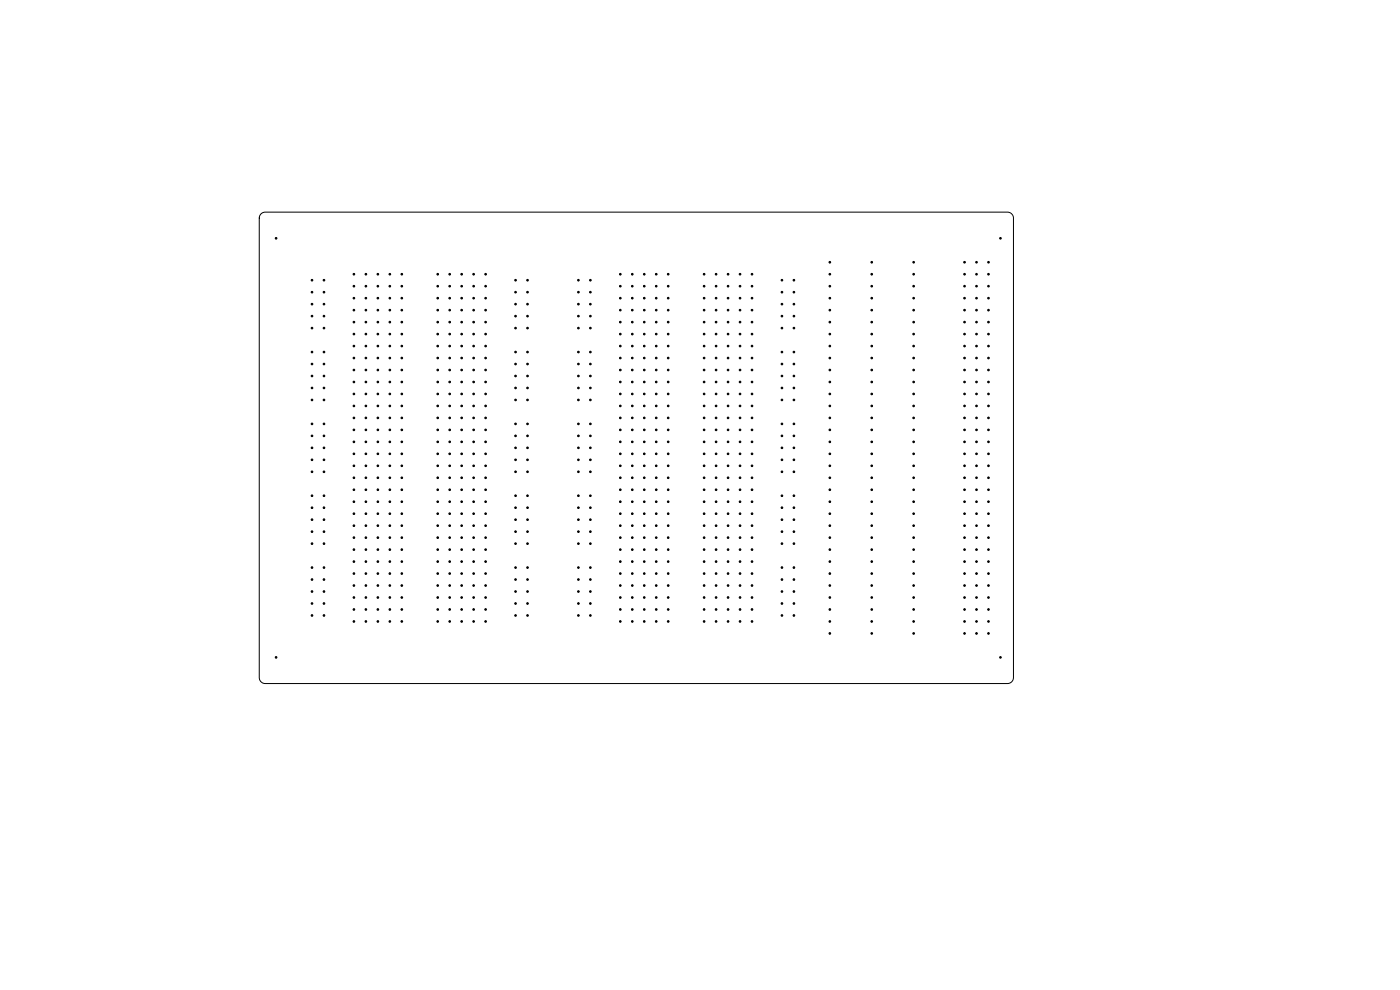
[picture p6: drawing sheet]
<svg xmlns="http://www.w3.org/2000/svg" width="297mm" height="210mm" viewBox="0 0 297 210" stroke-linecap="round" stroke-linejoin="round" font-family="sans-serif">
<path d="M55.4 45.4l.9-.4h157.4a1.27 1.27 0 0 1 1.3 1.3v97.4a1.27 1.27 0 0 1-1.3 1.3h-157.4a1.27 1.27 0 0 1-1.3-1.3v-97.4z" fill="none" stroke="#000" stroke-width=".21"/>
<g fill="#000" stroke="#000" stroke-width=".21">
<circle cx="58.6" cy="50.6" r=".17"/>
<circle cx="66.2" cy="59.4" r=".17"/>
<circle cx="68.7" cy="59.4" r=".17"/>
<circle cx="75.1" cy="58.2" r=".17"/>
<circle cx="77.6" cy="58.2" r=".17"/>
<circle cx="80.2" cy="58.2" r=".17"/>
<circle cx="82.7" cy="58.2" r=".17"/>
<circle cx="85.2" cy="58.2" r=".17"/>
<circle cx="92.9" cy="58.2" r=".17"/>
<circle cx="95.4" cy="58.2" r=".17"/>
<circle cx="97.9" cy="58.2" r=".17"/>
<circle cx="100.5" cy="58.2" r=".17"/>
<circle cx="103" cy="58.2" r=".17"/>
<circle cx="109.4" cy="59.4" r=".17"/>
<circle cx="111.9" cy="59.4" r=".17"/>
<circle cx="122.7" cy="59.4" r=".17"/>
<circle cx="125.2" cy="59.4" r=".17"/>
<circle cx="131.6" cy="58.2" r=".17"/>
<circle cx="134.1" cy="58.2" r=".17"/>
<circle cx="136.7" cy="58.2" r=".17"/>
<circle cx="139.2" cy="58.2" r=".17"/>
<circle cx="141.8" cy="58.2" r=".17"/>
<circle cx="149.4" cy="58.2" r=".17"/>
<circle cx="151.9" cy="58.2" r=".17"/>
<circle cx="154.5" cy="58.2" r=".17"/>
<circle cx="157" cy="58.2" r=".17"/>
<circle cx="159.5" cy="58.2" r=".17"/>
<circle cx="165.9" cy="59.4" r=".17"/>
<circle cx="168.4" cy="59.4" r=".17"/>
<circle cx="176" cy="58.2" r=".17"/>
<circle cx="176" cy="55.6" r=".17"/>
<circle cx="184.9" cy="58.2" r=".17"/>
<circle cx="184.9" cy="55.6" r=".17"/>
<circle cx="193.8" cy="58.2" r=".17"/>
<circle cx="193.8" cy="55.6" r=".17"/>
<circle cx="204.6" cy="58.2" r=".17"/>
<circle cx="204.6" cy="55.6" r=".17"/>
<circle cx="207.2" cy="55.6" r=".17"/>
<circle cx="207.2" cy="58.2" r=".17"/>
<circle cx="209.7" cy="55.6" r=".17"/>
<circle cx="209.7" cy="58.2" r=".17"/>
<circle cx="212.2" cy="50.6" r=".17"/>
<circle cx="66.2" cy="79.8" r=".17"/>
<circle cx="66.2" cy="64.5" r=".17"/>
<circle cx="66.2" cy="69.6" r=".17"/>
<circle cx="66.2" cy="62" r=".17"/>
<circle cx="66.2" cy="67.1" r=".17"/>
<circle cx="66.2" cy="74.7" r=".17"/>
<circle cx="66.2" cy="77.2" r=".17"/>
<circle cx="68.7" cy="74.7" r=".17"/>
<circle cx="68.7" cy="79.8" r=".17"/>
<circle cx="68.7" cy="77.2" r=".17"/>
<circle cx="68.7" cy="67.1" r=".17"/>
<circle cx="68.7" cy="62" r=".17"/>
<circle cx="68.7" cy="69.6" r=".17"/>
<circle cx="68.7" cy="64.5" r=".17"/>
<circle cx="75.1" cy="68.3" r=".17"/>
<circle cx="75.1" cy="73.4" r=".17"/>
<circle cx="75.1" cy="70.9" r=".17"/>
<circle cx="75.1" cy="60.7" r=".17"/>
<circle cx="75.1" cy="65.8" r=".17"/>
<circle cx="75.1" cy="76" r=".17"/>
<circle cx="75.1" cy="63.3" r=".17"/>
<circle cx="75.1" cy="78.5" r=".17"/>
<circle cx="77.6" cy="76" r=".17"/>
<circle cx="77.6" cy="60.7" r=".17"/>
<circle cx="77.6" cy="78.5" r=".17"/>
<circle cx="77.6" cy="68.3" r=".17"/>
<circle cx="77.6" cy="70.9" r=".17"/>
<circle cx="77.6" cy="73.4" r=".17"/>
<circle cx="77.6" cy="65.8" r=".17"/>
<circle cx="77.6" cy="63.3" r=".17"/>
<circle cx="80.2" cy="68.3" r=".17"/>
<circle cx="80.2" cy="73.4" r=".17"/>
<circle cx="80.2" cy="76" r=".17"/>
<circle cx="80.2" cy="65.8" r=".17"/>
<circle cx="80.2" cy="60.7" r=".17"/>
<circle cx="80.2" cy="63.3" r=".17"/>
<circle cx="80.2" cy="70.9" r=".17"/>
<circle cx="80.2" cy="78.5" r=".17"/>
<circle cx="82.7" cy="73.4" r=".17"/>
<circle cx="82.7" cy="60.7" r=".17"/>
<circle cx="82.7" cy="68.3" r=".17"/>
<circle cx="82.7" cy="63.3" r=".17"/>
<circle cx="82.7" cy="78.5" r=".17"/>
<circle cx="82.7" cy="76" r=".17"/>
<circle cx="82.7" cy="65.8" r=".17"/>
<circle cx="82.7" cy="70.9" r=".17"/>
<circle cx="85.2" cy="70.9" r=".17"/>
<circle cx="85.2" cy="63.3" r=".17"/>
<circle cx="85.2" cy="68.3" r=".17"/>
<circle cx="85.2" cy="60.7" r=".17"/>
<circle cx="85.2" cy="76" r=".17"/>
<circle cx="85.2" cy="65.8" r=".17"/>
<circle cx="85.2" cy="78.5" r=".17"/>
<circle cx="85.2" cy="73.4" r=".17"/>
<circle cx="92.9" cy="63.3" r=".17"/>
<circle cx="92.9" cy="68.3" r=".17"/>
<circle cx="92.9" cy="70.9" r=".17"/>
<circle cx="92.9" cy="73.4" r=".17"/>
<circle cx="92.9" cy="78.5" r=".17"/>
<circle cx="92.9" cy="76" r=".17"/>
<circle cx="92.9" cy="60.7" r=".17"/>
<circle cx="92.9" cy="65.8" r=".17"/>
<circle cx="95.4" cy="68.3" r=".17"/>
<circle cx="95.4" cy="63.3" r=".17"/>
<circle cx="95.4" cy="70.9" r=".17"/>
<circle cx="95.4" cy="76" r=".17"/>
<circle cx="95.4" cy="60.7" r=".17"/>
<circle cx="95.4" cy="65.8" r=".17"/>
<circle cx="95.4" cy="78.5" r=".17"/>
<circle cx="95.4" cy="73.4" r=".17"/>
<circle cx="97.9" cy="78.5" r=".17"/>
<circle cx="97.9" cy="70.9" r=".17"/>
<circle cx="97.9" cy="76" r=".17"/>
<circle cx="97.9" cy="68.3" r=".17"/>
<circle cx="97.9" cy="65.8" r=".17"/>
<circle cx="97.9" cy="73.4" r=".17"/>
<circle cx="97.9" cy="60.7" r=".17"/>
<circle cx="97.9" cy="63.3" r=".17"/>
<circle cx="100.5" cy="78.5" r=".17"/>
<circle cx="100.5" cy="70.9" r=".17"/>
<circle cx="100.5" cy="73.4" r=".17"/>
<circle cx="100.5" cy="76" r=".17"/>
<circle cx="100.5" cy="60.7" r=".17"/>
<circle cx="100.5" cy="68.3" r=".17"/>
<circle cx="100.5" cy="63.3" r=".17"/>
<circle cx="100.5" cy="65.8" r=".17"/>
<circle cx="103" cy="60.7" r=".17"/>
<circle cx="103" cy="78.5" r=".17"/>
<circle cx="103" cy="68.3" r=".17"/>
<circle cx="103" cy="65.8" r=".17"/>
<circle cx="103" cy="70.9" r=".17"/>
<circle cx="103" cy="76" r=".17"/>
<circle cx="103" cy="63.3" r=".17"/>
<circle cx="103" cy="73.4" r=".17"/>
<circle cx="109.4" cy="64.5" r=".17"/>
<circle cx="109.4" cy="67.1" r=".17"/>
<circle cx="109.4" cy="62" r=".17"/>
<circle cx="109.4" cy="74.7" r=".17"/>
<circle cx="109.4" cy="79.8" r=".17"/>
<circle cx="109.4" cy="69.6" r=".17"/>
<circle cx="109.4" cy="77.2" r=".17"/>
<circle cx="111.9" cy="64.5" r=".17"/>
<circle cx="111.9" cy="74.7" r=".17"/>
<circle cx="111.9" cy="67.1" r=".17"/>
<circle cx="111.9" cy="62" r=".17"/>
<circle cx="111.9" cy="69.6" r=".17"/>
<circle cx="111.9" cy="77.2" r=".17"/>
<circle cx="111.9" cy="79.8" r=".17"/>
<circle cx="122.7" cy="69.6" r=".17"/>
<circle cx="122.7" cy="77.2" r=".17"/>
<circle cx="122.7" cy="64.5" r=".17"/>
<circle cx="122.7" cy="79.8" r=".17"/>
<circle cx="122.7" cy="67.1" r=".17"/>
<circle cx="122.7" cy="74.7" r=".17"/>
<circle cx="122.7" cy="62" r=".17"/>
<circle cx="125.2" cy="74.7" r=".17"/>
<circle cx="125.2" cy="67.1" r=".17"/>
<circle cx="125.2" cy="62" r=".17"/>
<circle cx="125.2" cy="79.8" r=".17"/>
<circle cx="125.2" cy="64.5" r=".17"/>
<circle cx="125.2" cy="77.2" r=".17"/>
<circle cx="125.2" cy="69.6" r=".17"/>
<circle cx="131.6" cy="68.3" r=".17"/>
<circle cx="131.6" cy="76" r=".17"/>
<circle cx="131.6" cy="70.9" r=".17"/>
<circle cx="131.6" cy="73.4" r=".17"/>
<circle cx="131.6" cy="63.3" r=".17"/>
<circle cx="131.6" cy="60.7" r=".17"/>
<circle cx="131.6" cy="78.5" r=".17"/>
<circle cx="131.6" cy="65.8" r=".17"/>
<circle cx="134.1" cy="76" r=".17"/>
<circle cx="134.1" cy="68.3" r=".17"/>
<circle cx="134.1" cy="70.9" r=".17"/>
<circle cx="134.1" cy="73.4" r=".17"/>
<circle cx="134.1" cy="78.5" r=".17"/>
<circle cx="134.1" cy="60.7" r=".17"/>
<circle cx="134.1" cy="63.3" r=".17"/>
<circle cx="134.1" cy="65.8" r=".17"/>
<circle cx="136.7" cy="60.7" r=".17"/>
<circle cx="136.7" cy="76" r=".17"/>
<circle cx="136.7" cy="68.3" r=".17"/>
<circle cx="136.7" cy="73.4" r=".17"/>
<circle cx="136.7" cy="78.5" r=".17"/>
<circle cx="136.7" cy="65.8" r=".17"/>
<circle cx="136.7" cy="70.9" r=".17"/>
<circle cx="136.7" cy="63.3" r=".17"/>
<circle cx="139.2" cy="68.3" r=".17"/>
<circle cx="139.2" cy="70.9" r=".17"/>
<circle cx="139.2" cy="76" r=".17"/>
<circle cx="139.2" cy="60.7" r=".17"/>
<circle cx="139.2" cy="63.3" r=".17"/>
<circle cx="139.2" cy="78.5" r=".17"/>
<circle cx="139.2" cy="73.4" r=".17"/>
<circle cx="139.2" cy="65.8" r=".17"/>
<circle cx="141.8" cy="70.9" r=".17"/>
<circle cx="141.8" cy="73.4" r=".17"/>
<circle cx="141.8" cy="76" r=".17"/>
<circle cx="141.8" cy="60.7" r=".17"/>
<circle cx="141.8" cy="78.5" r=".17"/>
<circle cx="141.8" cy="68.3" r=".17"/>
<circle cx="141.8" cy="65.8" r=".17"/>
<circle cx="141.8" cy="63.3" r=".17"/>
<circle cx="149.4" cy="73.4" r=".17"/>
<circle cx="149.4" cy="76" r=".17"/>
<circle cx="149.4" cy="70.9" r=".17"/>
<circle cx="149.4" cy="60.7" r=".17"/>
<circle cx="149.4" cy="68.3" r=".17"/>
<circle cx="149.4" cy="63.3" r=".17"/>
<circle cx="149.4" cy="78.5" r=".17"/>
<circle cx="149.4" cy="65.8" r=".17"/>
<circle cx="151.9" cy="60.7" r=".17"/>
<circle cx="151.9" cy="78.5" r=".17"/>
<circle cx="151.9" cy="70.9" r=".17"/>
<circle cx="151.9" cy="73.4" r=".17"/>
<circle cx="151.9" cy="76" r=".17"/>
<circle cx="151.9" cy="65.8" r=".17"/>
<circle cx="151.9" cy="68.3" r=".17"/>
<circle cx="151.9" cy="63.3" r=".17"/>
<circle cx="154.5" cy="60.7" r=".17"/>
<circle cx="154.5" cy="65.8" r=".17"/>
<circle cx="154.5" cy="78.5" r=".17"/>
<circle cx="154.5" cy="70.9" r=".17"/>
<circle cx="154.5" cy="73.4" r=".17"/>
<circle cx="154.5" cy="76" r=".17"/>
<circle cx="154.5" cy="63.3" r=".17"/>
<circle cx="154.5" cy="68.3" r=".17"/>
<circle cx="157" cy="63.3" r=".17"/>
<circle cx="157" cy="78.5" r=".17"/>
<circle cx="157" cy="65.8" r=".17"/>
<circle cx="157" cy="73.4" r=".17"/>
<circle cx="157" cy="76" r=".17"/>
<circle cx="157" cy="68.3" r=".17"/>
<circle cx="157" cy="60.7" r=".17"/>
<circle cx="157" cy="70.9" r=".17"/>
<circle cx="159.5" cy="60.7" r=".17"/>
<circle cx="159.5" cy="76" r=".17"/>
<circle cx="159.5" cy="68.3" r=".17"/>
<circle cx="159.5" cy="65.8" r=".17"/>
<circle cx="159.5" cy="70.9" r=".17"/>
<circle cx="159.5" cy="78.5" r=".17"/>
<circle cx="159.5" cy="63.3" r=".17"/>
<circle cx="159.5" cy="73.4" r=".17"/>
<circle cx="165.9" cy="74.7" r=".17"/>
<circle cx="165.9" cy="62" r=".17"/>
<circle cx="165.9" cy="79.8" r=".17"/>
<circle cx="165.9" cy="69.6" r=".17"/>
<circle cx="165.9" cy="77.2" r=".17"/>
<circle cx="165.9" cy="67.1" r=".17"/>
<circle cx="165.9" cy="64.5" r=".17"/>
<circle cx="168.4" cy="74.7" r=".17"/>
<circle cx="168.4" cy="64.5" r=".17"/>
<circle cx="168.4" cy="67.1" r=".17"/>
<circle cx="168.4" cy="79.8" r=".17"/>
<circle cx="168.4" cy="62" r=".17"/>
<circle cx="168.4" cy="69.6" r=".17"/>
<circle cx="168.4" cy="77.2" r=".17"/>
<circle cx="176" cy="65.8" r=".17"/>
<circle cx="176" cy="70.9" r=".17"/>
<circle cx="176" cy="78.5" r=".17"/>
<circle cx="176" cy="60.7" r=".17"/>
<circle cx="176" cy="73.4" r=".17"/>
<circle cx="176" cy="63.3" r=".17"/>
<circle cx="176" cy="68.3" r=".17"/>
<circle cx="176" cy="76" r=".17"/>
<circle cx="184.9" cy="68.3" r=".17"/>
<circle cx="184.9" cy="60.7" r=".17"/>
<circle cx="184.9" cy="78.5" r=".17"/>
<circle cx="184.9" cy="65.8" r=".17"/>
<circle cx="184.9" cy="63.3" r=".17"/>
<circle cx="184.9" cy="76" r=".17"/>
<circle cx="184.9" cy="70.9" r=".17"/>
<circle cx="184.9" cy="73.4" r=".17"/>
<circle cx="193.8" cy="60.7" r=".17"/>
<circle cx="193.8" cy="78.5" r=".17"/>
<circle cx="193.8" cy="65.8" r=".17"/>
<circle cx="193.8" cy="68.3" r=".17"/>
<circle cx="193.8" cy="76" r=".17"/>
<circle cx="193.8" cy="70.9" r=".17"/>
<circle cx="193.8" cy="73.4" r=".17"/>
<circle cx="193.8" cy="63.3" r=".17"/>
<circle cx="204.6" cy="63.3" r=".17"/>
<circle cx="204.6" cy="78.5" r=".17"/>
<circle cx="204.6" cy="68.3" r=".17"/>
<circle cx="204.6" cy="60.7" r=".17"/>
<circle cx="204.6" cy="65.8" r=".17"/>
<circle cx="204.6" cy="73.4" r=".17"/>
<circle cx="204.6" cy="76" r=".17"/>
<circle cx="204.6" cy="70.9" r=".17"/>
<circle cx="207.2" cy="76" r=".17"/>
<circle cx="207.2" cy="63.3" r=".17"/>
<circle cx="207.2" cy="60.7" r=".17"/>
<circle cx="207.2" cy="65.8" r=".17"/>
<circle cx="207.2" cy="70.9" r=".17"/>
<circle cx="207.2" cy="78.5" r=".17"/>
<circle cx="207.2" cy="68.3" r=".17"/>
<circle cx="207.2" cy="73.4" r=".17"/>
<circle cx="209.7" cy="63.3" r=".17"/>
<circle cx="209.7" cy="78.5" r=".17"/>
<circle cx="209.7" cy="60.7" r=".17"/>
<circle cx="209.7" cy="76" r=".17"/>
<circle cx="209.7" cy="65.8" r=".17"/>
<circle cx="209.7" cy="73.4" r=".17"/>
<circle cx="209.7" cy="68.3" r=".17"/>
<circle cx="209.7" cy="70.9" r=".17"/>
<circle cx="66.2" cy="82.3" r=".17"/>
<circle cx="66.2" cy="92.5" r=".17"/>
<circle cx="66.2" cy="95" r=".17"/>
<circle cx="66.2" cy="84.8" r=".17"/>
<circle cx="66.2" cy="89.9" r=".17"/>
<circle cx="66.2" cy="97.5" r=".17"/>
<circle cx="68.7" cy="84.8" r=".17"/>
<circle cx="68.7" cy="97.5" r=".17"/>
<circle cx="68.7" cy="89.9" r=".17"/>
<circle cx="68.7" cy="92.5" r=".17"/>
<circle cx="68.7" cy="82.3" r=".17"/>
<circle cx="68.7" cy="95" r=".17"/>
<circle cx="75.1" cy="93.7" r=".17"/>
<circle cx="75.1" cy="81" r=".17"/>
<circle cx="75.1" cy="91.2" r=".17"/>
<circle cx="75.1" cy="86.1" r=".17"/>
<circle cx="75.1" cy="96.3" r=".17"/>
<circle cx="75.1" cy="88.7" r=".17"/>
<circle cx="75.1" cy="98.8" r=".17"/>
<circle cx="75.1" cy="83.6" r=".17"/>
<circle cx="77.6" cy="96.3" r=".17"/>
<circle cx="77.6" cy="81" r=".17"/>
<circle cx="77.6" cy="93.7" r=".17"/>
<circle cx="77.6" cy="83.6" r=".17"/>
<circle cx="77.6" cy="86.1" r=".17"/>
<circle cx="77.6" cy="88.7" r=".17"/>
<circle cx="77.6" cy="91.2" r=".17"/>
<circle cx="77.6" cy="98.8" r=".17"/>
<circle cx="80.2" cy="91.2" r=".17"/>
<circle cx="80.2" cy="93.7" r=".17"/>
<circle cx="80.2" cy="88.7" r=".17"/>
<circle cx="80.2" cy="83.6" r=".17"/>
<circle cx="80.2" cy="98.8" r=".17"/>
<circle cx="80.2" cy="81" r=".17"/>
<circle cx="80.2" cy="86.1" r=".17"/>
<circle cx="80.2" cy="96.3" r=".17"/>
<circle cx="82.7" cy="81" r=".17"/>
<circle cx="82.7" cy="93.7" r=".17"/>
<circle cx="82.7" cy="96.3" r=".17"/>
<circle cx="82.7" cy="98.8" r=".17"/>
<circle cx="82.7" cy="83.6" r=".17"/>
<circle cx="82.7" cy="88.7" r=".17"/>
<circle cx="82.7" cy="91.2" r=".17"/>
<circle cx="82.7" cy="86.1" r=".17"/>
<circle cx="85.2" cy="88.7" r=".17"/>
<circle cx="85.2" cy="91.2" r=".17"/>
<circle cx="85.2" cy="98.8" r=".17"/>
<circle cx="85.2" cy="86.1" r=".17"/>
<circle cx="85.2" cy="83.6" r=".17"/>
<circle cx="85.2" cy="81" r=".17"/>
<circle cx="85.2" cy="93.7" r=".17"/>
<circle cx="85.2" cy="96.3" r=".17"/>
<circle cx="92.9" cy="93.7" r=".17"/>
<circle cx="92.9" cy="83.6" r=".17"/>
<circle cx="92.9" cy="91.2" r=".17"/>
<circle cx="92.9" cy="96.3" r=".17"/>
<circle cx="92.9" cy="88.7" r=".17"/>
<circle cx="92.9" cy="98.8" r=".17"/>
<circle cx="92.9" cy="81" r=".17"/>
<circle cx="92.9" cy="86.1" r=".17"/>
<circle cx="95.4" cy="83.6" r=".17"/>
<circle cx="95.4" cy="88.7" r=".17"/>
<circle cx="95.4" cy="91.2" r=".17"/>
<circle cx="95.4" cy="98.8" r=".17"/>
<circle cx="95.4" cy="81" r=".17"/>
<circle cx="95.4" cy="93.7" r=".17"/>
<circle cx="95.4" cy="86.1" r=".17"/>
<circle cx="95.4" cy="96.3" r=".17"/>
<circle cx="97.9" cy="98.8" r=".17"/>
<circle cx="97.9" cy="81" r=".17"/>
<circle cx="97.9" cy="86.1" r=".17"/>
<circle cx="97.9" cy="88.7" r=".17"/>
<circle cx="97.9" cy="93.7" r=".17"/>
<circle cx="97.9" cy="83.6" r=".17"/>
<circle cx="97.9" cy="96.3" r=".17"/>
<circle cx="97.9" cy="91.2" r=".17"/>
<circle cx="100.5" cy="93.7" r=".17"/>
<circle cx="100.5" cy="96.3" r=".17"/>
<circle cx="100.5" cy="83.6" r=".17"/>
<circle cx="100.5" cy="88.7" r=".17"/>
<circle cx="100.5" cy="91.2" r=".17"/>
<circle cx="100.5" cy="86.1" r=".17"/>
<circle cx="100.5" cy="98.8" r=".17"/>
<circle cx="100.5" cy="81" r=".17"/>
<circle cx="103" cy="93.7" r=".17"/>
<circle cx="103" cy="86.1" r=".17"/>
<circle cx="103" cy="83.6" r=".17"/>
<circle cx="103" cy="81" r=".17"/>
<circle cx="103" cy="91.2" r=".17"/>
<circle cx="103" cy="96.3" r=".17"/>
<circle cx="103" cy="98.8" r=".17"/>
<circle cx="103" cy="88.7" r=".17"/>
<circle cx="109.4" cy="95" r=".17"/>
<circle cx="109.4" cy="82.3" r=".17"/>
<circle cx="109.4" cy="97.5" r=".17"/>
<circle cx="109.4" cy="89.9" r=".17"/>
<circle cx="109.4" cy="92.5" r=".17"/>
<circle cx="109.4" cy="84.8" r=".17"/>
<circle cx="111.9" cy="82.3" r=".17"/>
<circle cx="111.9" cy="84.8" r=".17"/>
<circle cx="111.9" cy="92.5" r=".17"/>
<circle cx="111.9" cy="89.9" r=".17"/>
<circle cx="111.9" cy="95" r=".17"/>
<circle cx="111.9" cy="97.5" r=".17"/>
<circle cx="122.7" cy="97.5" r=".17"/>
<circle cx="122.7" cy="82.3" r=".17"/>
<circle cx="122.7" cy="89.9" r=".17"/>
<circle cx="122.7" cy="92.5" r=".17"/>
<circle cx="122.7" cy="95" r=".17"/>
<circle cx="122.7" cy="84.8" r=".17"/>
<circle cx="125.2" cy="89.9" r=".17"/>
<circle cx="125.2" cy="92.5" r=".17"/>
<circle cx="125.2" cy="82.3" r=".17"/>
<circle cx="125.2" cy="95" r=".17"/>
<circle cx="125.2" cy="97.5" r=".17"/>
<circle cx="125.2" cy="84.8" r=".17"/>
<circle cx="131.6" cy="83.6" r=".17"/>
<circle cx="131.6" cy="98.8" r=".17"/>
<circle cx="131.6" cy="93.7" r=".17"/>
<circle cx="131.6" cy="81" r=".17"/>
<circle cx="131.6" cy="88.7" r=".17"/>
<circle cx="131.6" cy="91.2" r=".17"/>
<circle cx="131.6" cy="86.1" r=".17"/>
<circle cx="131.6" cy="96.3" r=".17"/>
<circle cx="134.1" cy="83.6" r=".17"/>
<circle cx="134.1" cy="88.7" r=".17"/>
<circle cx="134.1" cy="98.8" r=".17"/>
<circle cx="134.1" cy="91.2" r=".17"/>
<circle cx="134.1" cy="81" r=".17"/>
<circle cx="134.1" cy="86.1" r=".17"/>
<circle cx="134.1" cy="93.7" r=".17"/>
<circle cx="134.1" cy="96.3" r=".17"/>
<circle cx="136.7" cy="86.1" r=".17"/>
<circle cx="136.7" cy="91.2" r=".17"/>
<circle cx="136.7" cy="93.7" r=".17"/>
<circle cx="136.7" cy="96.3" r=".17"/>
<circle cx="136.7" cy="83.6" r=".17"/>
<circle cx="136.7" cy="81" r=".17"/>
<circle cx="136.7" cy="88.7" r=".17"/>
<circle cx="136.7" cy="98.8" r=".17"/>
<circle cx="139.2" cy="88.7" r=".17"/>
<circle cx="139.2" cy="91.2" r=".17"/>
<circle cx="139.2" cy="81" r=".17"/>
<circle cx="139.2" cy="83.6" r=".17"/>
<circle cx="139.2" cy="98.8" r=".17"/>
<circle cx="139.2" cy="86.1" r=".17"/>
<circle cx="139.2" cy="93.7" r=".17"/>
<circle cx="139.2" cy="96.3" r=".17"/>
<circle cx="141.8" cy="91.2" r=".17"/>
<circle cx="141.8" cy="93.7" r=".17"/>
<circle cx="141.8" cy="96.3" r=".17"/>
<circle cx="141.8" cy="83.6" r=".17"/>
<circle cx="141.8" cy="98.8" r=".17"/>
<circle cx="141.8" cy="81" r=".17"/>
<circle cx="141.8" cy="86.1" r=".17"/>
<circle cx="141.8" cy="88.7" r=".17"/>
<circle cx="149.4" cy="83.6" r=".17"/>
<circle cx="149.4" cy="88.7" r=".17"/>
<circle cx="149.4" cy="91.2" r=".17"/>
<circle cx="149.4" cy="98.8" r=".17"/>
<circle cx="149.4" cy="81" r=".17"/>
<circle cx="149.4" cy="93.7" r=".17"/>
<circle cx="149.4" cy="86.1" r=".17"/>
<circle cx="149.4" cy="96.3" r=".17"/>
<circle cx="151.9" cy="93.7" r=".17"/>
<circle cx="151.9" cy="96.3" r=".17"/>
<circle cx="151.9" cy="81" r=".17"/>
<circle cx="151.9" cy="83.6" r=".17"/>
<circle cx="151.9" cy="86.1" r=".17"/>
<circle cx="151.9" cy="88.7" r=".17"/>
<circle cx="151.9" cy="91.2" r=".17"/>
<circle cx="151.9" cy="98.8" r=".17"/>
<circle cx="154.5" cy="81" r=".17"/>
<circle cx="154.5" cy="86.1" r=".17"/>
<circle cx="154.5" cy="91.2" r=".17"/>
<circle cx="154.5" cy="93.7" r=".17"/>
<circle cx="154.5" cy="96.3" r=".17"/>
<circle cx="154.5" cy="83.6" r=".17"/>
<circle cx="154.5" cy="88.7" r=".17"/>
<circle cx="154.5" cy="98.8" r=".17"/>
<circle cx="157" cy="81" r=".17"/>
<circle cx="157" cy="83.6" r=".17"/>
<circle cx="157" cy="96.3" r=".17"/>
<circle cx="157" cy="86.1" r=".17"/>
<circle cx="157" cy="91.2" r=".17"/>
<circle cx="157" cy="93.7" r=".17"/>
<circle cx="157" cy="88.7" r=".17"/>
<circle cx="157" cy="98.8" r=".17"/>
<circle cx="159.5" cy="81" r=".17"/>
<circle cx="159.5" cy="86.1" r=".17"/>
<circle cx="159.5" cy="88.7" r=".17"/>
<circle cx="159.5" cy="93.7" r=".17"/>
<circle cx="159.5" cy="96.3" r=".17"/>
<circle cx="159.5" cy="98.8" r=".17"/>
<circle cx="159.5" cy="83.6" r=".17"/>
<circle cx="159.5" cy="91.2" r=".17"/>
<circle cx="165.9" cy="84.8" r=".17"/>
<circle cx="165.9" cy="92.5" r=".17"/>
<circle cx="165.9" cy="82.3" r=".17"/>
<circle cx="165.9" cy="97.5" r=".17"/>
<circle cx="165.9" cy="95" r=".17"/>
<circle cx="165.9" cy="89.9" r=".17"/>
<circle cx="168.4" cy="82.3" r=".17"/>
<circle cx="168.4" cy="95" r=".17"/>
<circle cx="168.4" cy="84.8" r=".17"/>
<circle cx="168.4" cy="97.5" r=".17"/>
<circle cx="168.4" cy="89.9" r=".17"/>
<circle cx="168.4" cy="92.5" r=".17"/>
<circle cx="176" cy="81" r=".17"/>
<circle cx="176" cy="88.7" r=".17"/>
<circle cx="176" cy="93.7" r=".17"/>
<circle cx="176" cy="83.6" r=".17"/>
<circle cx="176" cy="86.1" r=".17"/>
<circle cx="176" cy="91.2" r=".17"/>
<circle cx="176" cy="96.3" r=".17"/>
<circle cx="176" cy="98.8" r=".17"/>
<circle cx="184.9" cy="86.1" r=".17"/>
<circle cx="184.9" cy="83.6" r=".17"/>
<circle cx="184.9" cy="93.7" r=".17"/>
<circle cx="184.9" cy="81" r=".17"/>
<circle cx="184.9" cy="96.3" r=".17"/>
<circle cx="184.9" cy="88.7" r=".17"/>
<circle cx="184.9" cy="98.8" r=".17"/>
<circle cx="184.9" cy="91.2" r=".17"/>
<circle cx="193.8" cy="81" r=".17"/>
<circle cx="193.8" cy="86.1" r=".17"/>
<circle cx="193.8" cy="96.3" r=".17"/>
<circle cx="193.8" cy="83.6" r=".17"/>
<circle cx="193.8" cy="93.7" r=".17"/>
<circle cx="193.8" cy="91.2" r=".17"/>
<circle cx="193.8" cy="98.8" r=".17"/>
<circle cx="193.8" cy="88.7" r=".17"/>
<circle cx="204.6" cy="81" r=".17"/>
<circle cx="204.6" cy="86.1" r=".17"/>
<circle cx="204.6" cy="88.7" r=".17"/>
<circle cx="204.6" cy="91.2" r=".17"/>
<circle cx="204.6" cy="93.7" r=".17"/>
<circle cx="204.6" cy="96.3" r=".17"/>
<circle cx="204.6" cy="98.8" r=".17"/>
<circle cx="204.6" cy="83.6" r=".17"/>
<circle cx="207.2" cy="81" r=".17"/>
<circle cx="207.2" cy="86.1" r=".17"/>
<circle cx="207.2" cy="88.7" r=".17"/>
<circle cx="207.2" cy="98.8" r=".17"/>
<circle cx="207.2" cy="83.6" r=".17"/>
<circle cx="207.2" cy="91.2" r=".17"/>
<circle cx="207.2" cy="93.7" r=".17"/>
<circle cx="207.2" cy="96.3" r=".17"/>
<circle cx="209.7" cy="81" r=".17"/>
<circle cx="209.7" cy="88.7" r=".17"/>
<circle cx="209.7" cy="98.8" r=".17"/>
<circle cx="209.7" cy="83.6" r=".17"/>
<circle cx="209.7" cy="86.1" r=".17"/>
<circle cx="209.7" cy="91.2" r=".17"/>
<circle cx="209.7" cy="93.7" r=".17"/>
<circle cx="209.7" cy="96.3" r=".17"/>
<circle cx="66.2" cy="112.8" r=".17"/>
<circle cx="66.2" cy="100.1" r=".17"/>
<circle cx="66.2" cy="107.7" r=".17"/>
<circle cx="66.2" cy="105.2" r=".17"/>
<circle cx="66.2" cy="115.3" r=".17"/>
<circle cx="66.2" cy="110.2" r=".17"/>
<circle cx="68.7" cy="112.8" r=".17"/>
<circle cx="68.7" cy="107.7" r=".17"/>
<circle cx="68.7" cy="105.2" r=".17"/>
<circle cx="68.7" cy="100.1" r=".17"/>
<circle cx="68.7" cy="110.2" r=".17"/>
<circle cx="68.7" cy="115.3" r=".17"/>
<circle cx="75.1" cy="106.4" r=".17"/>
<circle cx="75.1" cy="111.5" r=".17"/>
<circle cx="75.1" cy="114.1" r=".17"/>
<circle cx="75.1" cy="119.1" r=".17"/>
<circle cx="75.1" cy="101.4" r=".17"/>
<circle cx="75.1" cy="109" r=".17"/>
<circle cx="75.1" cy="103.9" r=".17"/>
<circle cx="75.1" cy="116.6" r=".17"/>
<circle cx="77.6" cy="101.4" r=".17"/>
<circle cx="77.6" cy="109" r=".17"/>
<circle cx="77.6" cy="111.5" r=".17"/>
<circle cx="77.6" cy="116.6" r=".17"/>
<circle cx="77.6" cy="119.1" r=".17"/>
<circle cx="77.6" cy="106.4" r=".17"/>
<circle cx="77.6" cy="114.1" r=".17"/>
<circle cx="77.6" cy="103.9" r=".17"/>
<circle cx="80.2" cy="101.4" r=".17"/>
<circle cx="80.2" cy="106.4" r=".17"/>
<circle cx="80.2" cy="111.5" r=".17"/>
<circle cx="80.2" cy="109" r=".17"/>
<circle cx="80.2" cy="116.6" r=".17"/>
<circle cx="80.2" cy="103.9" r=".17"/>
<circle cx="80.2" cy="114.1" r=".17"/>
<circle cx="80.2" cy="119.1" r=".17"/>
<circle cx="82.7" cy="119.1" r=".17"/>
<circle cx="82.7" cy="111.5" r=".17"/>
<circle cx="82.7" cy="106.4" r=".17"/>
<circle cx="82.7" cy="103.9" r=".17"/>
<circle cx="82.7" cy="109" r=".17"/>
<circle cx="82.7" cy="116.6" r=".17"/>
<circle cx="82.7" cy="114.1" r=".17"/>
<circle cx="82.7" cy="101.4" r=".17"/>
<circle cx="85.2" cy="116.6" r=".17"/>
<circle cx="85.2" cy="111.5" r=".17"/>
<circle cx="85.2" cy="106.4" r=".17"/>
<circle cx="85.2" cy="114.1" r=".17"/>
<circle cx="85.2" cy="101.4" r=".17"/>
<circle cx="85.2" cy="103.9" r=".17"/>
<circle cx="85.2" cy="109" r=".17"/>
<circle cx="85.2" cy="119.1" r=".17"/>
<circle cx="92.9" cy="101.4" r=".17"/>
<circle cx="92.9" cy="114.1" r=".17"/>
<circle cx="92.9" cy="116.6" r=".17"/>
<circle cx="92.9" cy="111.5" r=".17"/>
<circle cx="92.9" cy="103.9" r=".17"/>
<circle cx="92.9" cy="106.4" r=".17"/>
<circle cx="92.9" cy="109" r=".17"/>
<circle cx="92.9" cy="119.1" r=".17"/>
<circle cx="95.4" cy="101.4" r=".17"/>
<circle cx="95.4" cy="106.4" r=".17"/>
<circle cx="95.4" cy="114.1" r=".17"/>
<circle cx="95.4" cy="109" r=".17"/>
<circle cx="95.4" cy="116.6" r=".17"/>
<circle cx="95.4" cy="103.9" r=".17"/>
<circle cx="95.4" cy="111.5" r=".17"/>
<circle cx="95.4" cy="119.1" r=".17"/>
<circle cx="97.9" cy="111.5" r=".17"/>
<circle cx="97.9" cy="109" r=".17"/>
<circle cx="97.9" cy="101.4" r=".17"/>
<circle cx="97.9" cy="106.4" r=".17"/>
<circle cx="97.9" cy="116.6" r=".17"/>
<circle cx="97.9" cy="119.1" r=".17"/>
<circle cx="97.9" cy="103.9" r=".17"/>
<circle cx="97.9" cy="114.1" r=".17"/>
<circle cx="100.5" cy="103.9" r=".17"/>
<circle cx="100.5" cy="116.6" r=".17"/>
<circle cx="100.5" cy="106.4" r=".17"/>
<circle cx="100.5" cy="101.4" r=".17"/>
<circle cx="100.5" cy="111.5" r=".17"/>
<circle cx="100.5" cy="114.1" r=".17"/>
<circle cx="100.5" cy="119.1" r=".17"/>
<circle cx="100.5" cy="109" r=".17"/>
<circle cx="103" cy="116.6" r=".17"/>
<circle cx="103" cy="111.5" r=".17"/>
<circle cx="103" cy="109" r=".17"/>
<circle cx="103" cy="119.1" r=".17"/>
<circle cx="103" cy="103.9" r=".17"/>
<circle cx="103" cy="114.1" r=".17"/>
<circle cx="103" cy="106.4" r=".17"/>
<circle cx="103" cy="101.4" r=".17"/>
<circle cx="109.4" cy="100.1" r=".17"/>
<circle cx="109.4" cy="110.2" r=".17"/>
<circle cx="109.4" cy="112.8" r=".17"/>
<circle cx="109.4" cy="115.3" r=".17"/>
<circle cx="109.4" cy="105.2" r=".17"/>
<circle cx="109.4" cy="107.7" r=".17"/>
<circle cx="111.9" cy="110.2" r=".17"/>
<circle cx="111.9" cy="115.3" r=".17"/>
<circle cx="111.9" cy="100.1" r=".17"/>
<circle cx="111.9" cy="107.7" r=".17"/>
<circle cx="111.9" cy="112.8" r=".17"/>
<circle cx="111.9" cy="105.2" r=".17"/>
<circle cx="122.7" cy="107.7" r=".17"/>
<circle cx="122.7" cy="110.2" r=".17"/>
<circle cx="122.7" cy="112.8" r=".17"/>
<circle cx="122.7" cy="100.1" r=".17"/>
<circle cx="122.7" cy="115.3" r=".17"/>
<circle cx="122.7" cy="105.2" r=".17"/>
<circle cx="125.2" cy="112.8" r=".17"/>
<circle cx="125.2" cy="100.1" r=".17"/>
<circle cx="125.2" cy="105.2" r=".17"/>
<circle cx="125.2" cy="110.2" r=".17"/>
<circle cx="125.2" cy="115.3" r=".17"/>
<circle cx="125.2" cy="107.7" r=".17"/>
<circle cx="131.6" cy="103.9" r=".17"/>
<circle cx="131.6" cy="111.5" r=".17"/>
<circle cx="131.6" cy="114.1" r=".17"/>
<circle cx="131.6" cy="101.4" r=".17"/>
<circle cx="131.6" cy="106.4" r=".17"/>
<circle cx="131.6" cy="109" r=".17"/>
<circle cx="131.6" cy="119.1" r=".17"/>
<circle cx="131.6" cy="116.6" r=".17"/>
<circle cx="134.1" cy="103.9" r=".17"/>
<circle cx="134.1" cy="101.4" r=".17"/>
<circle cx="134.1" cy="111.5" r=".17"/>
<circle cx="134.1" cy="109" r=".17"/>
<circle cx="134.1" cy="119.1" r=".17"/>
<circle cx="134.1" cy="114.1" r=".17"/>
<circle cx="134.1" cy="106.4" r=".17"/>
<circle cx="134.1" cy="116.6" r=".17"/>
<circle cx="136.7" cy="116.6" r=".17"/>
<circle cx="136.7" cy="103.9" r=".17"/>
<circle cx="136.7" cy="114.1" r=".17"/>
<circle cx="136.7" cy="106.4" r=".17"/>
<circle cx="136.7" cy="109" r=".17"/>
<circle cx="136.7" cy="111.5" r=".17"/>
<circle cx="136.7" cy="101.4" r=".17"/>
<circle cx="136.7" cy="119.1" r=".17"/>
<circle cx="139.2" cy="119.1" r=".17"/>
<circle cx="139.2" cy="101.4" r=".17"/>
<circle cx="139.2" cy="103.9" r=".17"/>
<circle cx="139.2" cy="111.5" r=".17"/>
<circle cx="139.2" cy="114.1" r=".17"/>
<circle cx="139.2" cy="106.4" r=".17"/>
<circle cx="139.2" cy="109" r=".17"/>
<circle cx="139.2" cy="116.6" r=".17"/>
<circle cx="141.8" cy="103.9" r=".17"/>
<circle cx="141.8" cy="114.1" r=".17"/>
<circle cx="141.8" cy="106.4" r=".17"/>
<circle cx="141.8" cy="101.4" r=".17"/>
<circle cx="141.8" cy="111.5" r=".17"/>
<circle cx="141.8" cy="116.6" r=".17"/>
<circle cx="141.8" cy="119.1" r=".17"/>
<circle cx="141.8" cy="109" r=".17"/>
<circle cx="149.4" cy="111.5" r=".17"/>
<circle cx="149.4" cy="101.4" r=".17"/>
<circle cx="149.4" cy="106.4" r=".17"/>
<circle cx="149.4" cy="116.6" r=".17"/>
<circle cx="149.4" cy="114.1" r=".17"/>
<circle cx="149.4" cy="109" r=".17"/>
<circle cx="149.4" cy="119.1" r=".17"/>
<circle cx="149.4" cy="103.9" r=".17"/>
<circle cx="151.9" cy="101.4" r=".17"/>
<circle cx="151.9" cy="106.4" r=".17"/>
<circle cx="151.9" cy="116.6" r=".17"/>
<circle cx="151.9" cy="109" r=".17"/>
<circle cx="151.9" cy="111.5" r=".17"/>
<circle cx="151.9" cy="114.1" r=".17"/>
<circle cx="151.9" cy="119.1" r=".17"/>
<circle cx="151.9" cy="103.9" r=".17"/>
<circle cx="154.5" cy="116.6" r=".17"/>
<circle cx="154.5" cy="119.1" r=".17"/>
<circle cx="154.5" cy="106.4" r=".17"/>
<circle cx="154.5" cy="109" r=".17"/>
<circle cx="154.5" cy="101.4" r=".17"/>
<circle cx="154.5" cy="103.9" r=".17"/>
<circle cx="154.5" cy="111.5" r=".17"/>
<circle cx="154.5" cy="114.1" r=".17"/>
<circle cx="157" cy="106.4" r=".17"/>
<circle cx="157" cy="111.5" r=".17"/>
<circle cx="157" cy="116.6" r=".17"/>
<circle cx="157" cy="101.4" r=".17"/>
<circle cx="157" cy="109" r=".17"/>
<circle cx="157" cy="119.1" r=".17"/>
<circle cx="157" cy="103.9" r=".17"/>
<circle cx="157" cy="114.1" r=".17"/>
<circle cx="159.5" cy="101.4" r=".17"/>
<circle cx="159.5" cy="109" r=".17"/>
<circle cx="159.5" cy="111.5" r=".17"/>
<circle cx="159.5" cy="116.6" r=".17"/>
<circle cx="159.5" cy="119.1" r=".17"/>
<circle cx="159.5" cy="103.9" r=".17"/>
<circle cx="159.5" cy="106.4" r=".17"/>
<circle cx="159.5" cy="114.1" r=".17"/>
<circle cx="165.9" cy="112.8" r=".17"/>
<circle cx="165.9" cy="105.2" r=".17"/>
<circle cx="165.9" cy="107.7" r=".17"/>
<circle cx="165.9" cy="110.2" r=".17"/>
<circle cx="165.9" cy="115.3" r=".17"/>
<circle cx="165.9" cy="100.1" r=".17"/>
<circle cx="168.4" cy="100.1" r=".17"/>
<circle cx="168.4" cy="110.2" r=".17"/>
<circle cx="168.4" cy="112.8" r=".17"/>
<circle cx="168.4" cy="115.3" r=".17"/>
<circle cx="168.4" cy="107.7" r=".17"/>
<circle cx="168.4" cy="105.2" r=".17"/>
<circle cx="176" cy="106.4" r=".17"/>
<circle cx="176" cy="114.1" r=".17"/>
<circle cx="176" cy="101.4" r=".17"/>
<circle cx="176" cy="109" r=".17"/>
<circle cx="176" cy="116.6" r=".17"/>
<circle cx="176" cy="103.9" r=".17"/>
<circle cx="176" cy="119.1" r=".17"/>
<circle cx="176" cy="111.5" r=".17"/>
<circle cx="184.9" cy="106.4" r=".17"/>
<circle cx="184.9" cy="109" r=".17"/>
<circle cx="184.9" cy="103.9" r=".17"/>
<circle cx="184.9" cy="114.1" r=".17"/>
<circle cx="184.9" cy="119.1" r=".17"/>
<circle cx="184.9" cy="116.6" r=".17"/>
<circle cx="184.9" cy="101.4" r=".17"/>
<circle cx="184.9" cy="111.5" r=".17"/>
<circle cx="193.8" cy="116.6" r=".17"/>
<circle cx="193.8" cy="109" r=".17"/>
<circle cx="193.8" cy="103.9" r=".17"/>
<circle cx="193.8" cy="106.4" r=".17"/>
<circle cx="193.8" cy="119.1" r=".17"/>
<circle cx="193.8" cy="114.1" r=".17"/>
<circle cx="193.8" cy="101.4" r=".17"/>
<circle cx="193.8" cy="111.5" r=".17"/>
<circle cx="204.6" cy="106.4" r=".17"/>
<circle cx="204.6" cy="109" r=".17"/>
<circle cx="204.6" cy="101.4" r=".17"/>
<circle cx="204.6" cy="103.9" r=".17"/>
<circle cx="204.6" cy="111.5" r=".17"/>
<circle cx="204.6" cy="116.6" r=".17"/>
<circle cx="204.6" cy="114.1" r=".17"/>
<circle cx="204.6" cy="119.1" r=".17"/>
<circle cx="207.2" cy="109" r=".17"/>
<circle cx="207.2" cy="111.5" r=".17"/>
<circle cx="207.2" cy="119.1" r=".17"/>
<circle cx="207.2" cy="103.9" r=".17"/>
<circle cx="207.2" cy="114.1" r=".17"/>
<circle cx="207.2" cy="106.4" r=".17"/>
<circle cx="207.2" cy="116.6" r=".17"/>
<circle cx="207.2" cy="101.4" r=".17"/>
<circle cx="209.7" cy="109" r=".17"/>
<circle cx="209.7" cy="111.5" r=".17"/>
<circle cx="209.7" cy="116.6" r=".17"/>
<circle cx="209.7" cy="119.1" r=".17"/>
<circle cx="209.7" cy="101.4" r=".17"/>
<circle cx="209.7" cy="106.4" r=".17"/>
<circle cx="209.7" cy="114.1" r=".17"/>
<circle cx="209.7" cy="103.9" r=".17"/>
<circle cx="58.6" cy="139.5" r=".17"/>
<circle cx="66.2" cy="128" r=".17"/>
<circle cx="66.2" cy="130.6" r=".17"/>
<circle cx="66.2" cy="120.4" r=".17"/>
<circle cx="66.2" cy="122.9" r=".17"/>
<circle cx="66.2" cy="125.5" r=".17"/>
<circle cx="68.7" cy="130.6" r=".17"/>
<circle cx="68.7" cy="128" r=".17"/>
<circle cx="68.7" cy="120.4" r=".17"/>
<circle cx="68.7" cy="125.5" r=".17"/>
<circle cx="68.7" cy="122.9" r=".17"/>
<circle cx="75.1" cy="129.3" r=".17"/>
<circle cx="75.1" cy="131.8" r=".17"/>
<circle cx="75.1" cy="126.8" r=".17"/>
<circle cx="75.1" cy="121.7" r=".17"/>
<circle cx="75.1" cy="124.2" r=".17"/>
<circle cx="77.6" cy="129.3" r=".17"/>
<circle cx="77.6" cy="131.8" r=".17"/>
<circle cx="77.6" cy="126.8" r=".17"/>
<circle cx="77.6" cy="121.7" r=".17"/>
<circle cx="77.6" cy="124.2" r=".17"/>
<circle cx="80.2" cy="129.3" r=".17"/>
<circle cx="80.2" cy="131.8" r=".17"/>
<circle cx="80.2" cy="126.8" r=".17"/>
<circle cx="80.2" cy="121.7" r=".17"/>
<circle cx="80.2" cy="124.2" r=".17"/>
<circle cx="82.7" cy="129.3" r=".17"/>
<circle cx="82.7" cy="131.8" r=".17"/>
<circle cx="82.7" cy="126.8" r=".17"/>
<circle cx="82.7" cy="124.2" r=".17"/>
<circle cx="82.7" cy="121.7" r=".17"/>
<circle cx="85.2" cy="131.8" r=".17"/>
<circle cx="85.2" cy="129.3" r=".17"/>
<circle cx="85.2" cy="126.8" r=".17"/>
<circle cx="85.2" cy="124.2" r=".17"/>
<circle cx="85.2" cy="121.7" r=".17"/>
<circle cx="92.9" cy="131.8" r=".17"/>
<circle cx="92.9" cy="129.3" r=".17"/>
<circle cx="92.9" cy="126.8" r=".17"/>
<circle cx="92.9" cy="121.7" r=".17"/>
<circle cx="92.9" cy="124.2" r=".17"/>
<circle cx="95.4" cy="129.3" r=".17"/>
<circle cx="95.4" cy="131.8" r=".17"/>
<circle cx="95.4" cy="126.8" r=".17"/>
<circle cx="95.4" cy="121.7" r=".17"/>
<circle cx="95.4" cy="124.2" r=".17"/>
<circle cx="97.9" cy="131.8" r=".17"/>
<circle cx="97.9" cy="129.3" r=".17"/>
<circle cx="97.9" cy="126.8" r=".17"/>
<circle cx="97.9" cy="121.7" r=".17"/>
<circle cx="97.9" cy="124.2" r=".17"/>
<circle cx="100.5" cy="131.8" r=".17"/>
<circle cx="100.5" cy="129.3" r=".17"/>
<circle cx="100.5" cy="126.8" r=".17"/>
<circle cx="100.5" cy="121.7" r=".17"/>
<circle cx="100.5" cy="124.2" r=".17"/>
<circle cx="103" cy="131.8" r=".17"/>
<circle cx="103" cy="129.3" r=".17"/>
<circle cx="103" cy="126.8" r=".17"/>
<circle cx="103" cy="124.2" r=".17"/>
<circle cx="103" cy="121.7" r=".17"/>
<circle cx="109.4" cy="128" r=".17"/>
<circle cx="109.4" cy="130.6" r=".17"/>
<circle cx="109.4" cy="122.9" r=".17"/>
<circle cx="109.4" cy="125.5" r=".17"/>
<circle cx="109.4" cy="120.4" r=".17"/>
<circle cx="111.9" cy="130.6" r=".17"/>
<circle cx="111.9" cy="128" r=".17"/>
<circle cx="111.9" cy="125.5" r=".17"/>
<circle cx="111.9" cy="122.9" r=".17"/>
<circle cx="111.9" cy="120.4" r=".17"/>
<circle cx="122.7" cy="128" r=".17"/>
<circle cx="122.7" cy="130.6" r=".17"/>
<circle cx="122.7" cy="125.5" r=".17"/>
<circle cx="122.7" cy="120.4" r=".17"/>
<circle cx="122.7" cy="122.9" r=".17"/>
<circle cx="125.2" cy="128" r=".17"/>
<circle cx="125.2" cy="130.6" r=".17"/>
<circle cx="125.2" cy="125.5" r=".17"/>
<circle cx="125.2" cy="122.9" r=".17"/>
<circle cx="125.2" cy="120.4" r=".17"/>
<circle cx="131.6" cy="129.3" r=".17"/>
<circle cx="131.6" cy="131.8" r=".17"/>
<circle cx="131.6" cy="126.8" r=".17"/>
<circle cx="131.6" cy="121.7" r=".17"/>
<circle cx="131.6" cy="124.2" r=".17"/>
<circle cx="134.1" cy="131.8" r=".17"/>
<circle cx="134.1" cy="129.3" r=".17"/>
<circle cx="134.1" cy="126.8" r=".17"/>
<circle cx="134.1" cy="124.2" r=".17"/>
<circle cx="134.1" cy="121.7" r=".17"/>
<circle cx="136.7" cy="131.8" r=".17"/>
<circle cx="136.7" cy="129.3" r=".17"/>
<circle cx="136.7" cy="126.8" r=".17"/>
<circle cx="136.7" cy="124.2" r=".17"/>
<circle cx="136.7" cy="121.7" r=".17"/>
<circle cx="139.2" cy="129.3" r=".17"/>
<circle cx="139.2" cy="131.8" r=".17"/>
<circle cx="139.2" cy="126.8" r=".17"/>
<circle cx="139.2" cy="121.7" r=".17"/>
<circle cx="139.2" cy="124.2" r=".17"/>
<circle cx="141.8" cy="129.3" r=".17"/>
<circle cx="141.8" cy="131.8" r=".17"/>
<circle cx="141.8" cy="126.8" r=".17"/>
<circle cx="141.8" cy="121.7" r=".17"/>
<circle cx="141.8" cy="124.2" r=".17"/>
<circle cx="149.4" cy="131.8" r=".17"/>
<circle cx="149.4" cy="129.3" r=".17"/>
<circle cx="149.4" cy="126.8" r=".17"/>
<circle cx="149.4" cy="121.7" r=".17"/>
<circle cx="149.4" cy="124.2" r=".17"/>
<circle cx="151.9" cy="129.3" r=".17"/>
<circle cx="151.9" cy="131.8" r=".17"/>
<circle cx="151.9" cy="126.8" r=".17"/>
<circle cx="151.9" cy="121.7" r=".17"/>
<circle cx="151.9" cy="124.2" r=".17"/>
<circle cx="154.5" cy="131.8" r=".17"/>
<circle cx="154.5" cy="129.3" r=".17"/>
<circle cx="154.5" cy="126.8" r=".17"/>
<circle cx="154.5" cy="121.7" r=".17"/>
<circle cx="154.5" cy="124.2" r=".17"/>
<circle cx="157" cy="129.3" r=".17"/>
<circle cx="157" cy="131.8" r=".17"/>
<circle cx="157" cy="126.8" r=".17"/>
<circle cx="157" cy="121.7" r=".17"/>
<circle cx="157" cy="124.2" r=".17"/>
<circle cx="159.5" cy="131.8" r=".17"/>
<circle cx="159.5" cy="129.3" r=".17"/>
<circle cx="159.5" cy="126.8" r=".17"/>
<circle cx="159.5" cy="121.7" r=".17"/>
<circle cx="159.5" cy="124.2" r=".17"/>
<circle cx="165.9" cy="128" r=".17"/>
<circle cx="165.9" cy="130.6" r=".17"/>
<circle cx="165.9" cy="120.4" r=".17"/>
<circle cx="165.9" cy="122.9" r=".17"/>
<circle cx="165.9" cy="125.5" r=".17"/>
<circle cx="168.4" cy="128" r=".17"/>
<circle cx="168.4" cy="130.6" r=".17"/>
<circle cx="168.4" cy="120.4" r=".17"/>
<circle cx="168.4" cy="122.9" r=".17"/>
<circle cx="168.4" cy="125.5" r=".17"/>
<circle cx="176" cy="129.3" r=".17"/>
<circle cx="176" cy="131.8" r=".17"/>
<circle cx="176" cy="134.4" r=".17"/>
<circle cx="176" cy="126.8" r=".17"/>
<circle cx="176" cy="124.2" r=".17"/>
<circle cx="176" cy="121.7" r=".17"/>
<circle cx="184.9" cy="129.3" r=".17"/>
<circle cx="184.9" cy="131.8" r=".17"/>
<circle cx="184.9" cy="134.4" r=".17"/>
<circle cx="184.9" cy="126.8" r=".17"/>
<circle cx="184.9" cy="124.2" r=".17"/>
<circle cx="184.9" cy="121.7" r=".17"/>
<circle cx="193.8" cy="134.4" r=".17"/>
<circle cx="193.8" cy="131.8" r=".17"/>
<circle cx="193.8" cy="129.3" r=".17"/>
<circle cx="193.8" cy="126.8" r=".17"/>
<circle cx="193.8" cy="124.2" r=".17"/>
<circle cx="193.8" cy="121.7" r=".17"/>
<circle cx="204.6" cy="134.4" r=".17"/>
<circle cx="204.6" cy="131.8" r=".17"/>
<circle cx="204.6" cy="129.3" r=".17"/>
<circle cx="204.6" cy="126.8" r=".17"/>
<circle cx="204.6" cy="121.7" r=".17"/>
<circle cx="204.6" cy="124.2" r=".17"/>
<circle cx="207.2" cy="131.8" r=".17"/>
<circle cx="207.2" cy="134.4" r=".17"/>
<circle cx="207.2" cy="129.3" r=".17"/>
<circle cx="207.2" cy="126.8" r=".17"/>
<circle cx="207.2" cy="124.2" r=".17"/>
<circle cx="207.2" cy="121.7" r=".17"/>
<circle cx="209.7" cy="129.3" r=".17"/>
<circle cx="209.7" cy="131.8" r=".17"/>
<circle cx="209.7" cy="134.4" r=".17"/>
<circle cx="209.7" cy="126.8" r=".17"/>
<circle cx="209.7" cy="121.7" r=".17"/>
<circle cx="209.7" cy="124.2" r=".17"/>
<circle cx="212.2" cy="139.5" r=".17"/>
</g>
</svg>
